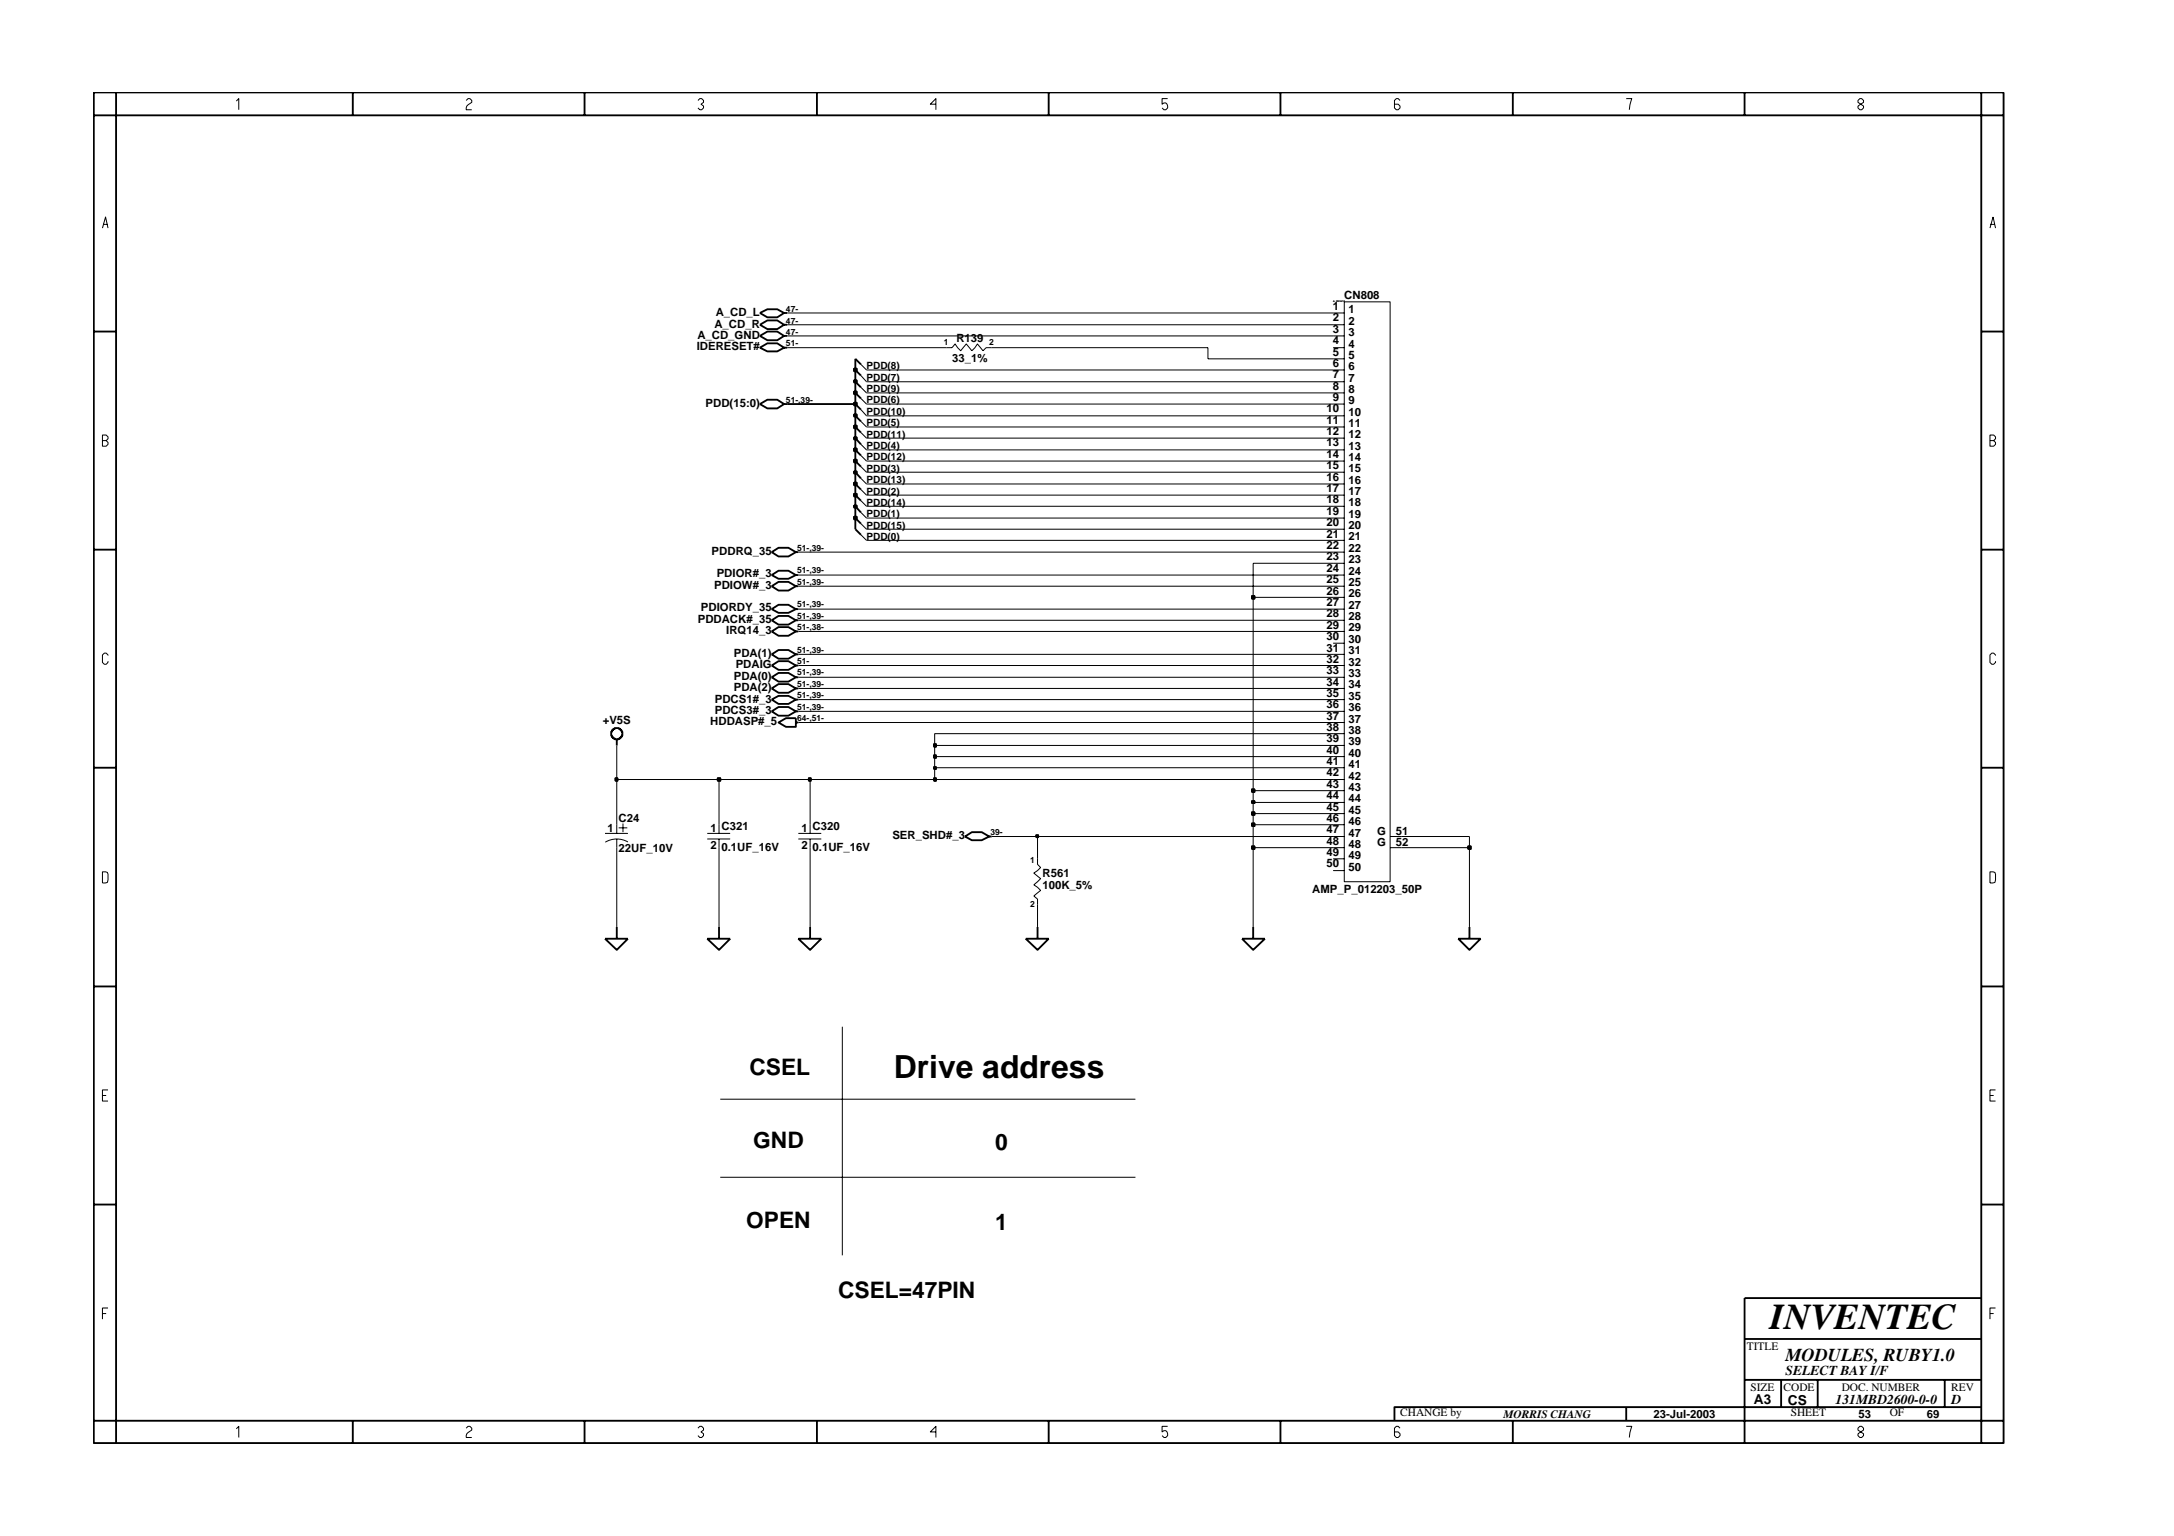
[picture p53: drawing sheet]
<svg xmlns="http://www.w3.org/2000/svg" width="297mm" height="210mm" viewBox="0 0 297 210" stroke-linecap="round" stroke-linejoin="round" font-family="sans-serif">
<defs><g id="words">
<text font-size="5" x="241.8" y="181.6">INVENTEC</text>
<text font-size="4.4" x="122.1" y="147.3">Drive address</text>
<g font-size="3.1">
<text x="102.4" y="146.9">CSEL</text>
<text x="102.9" y="156.9">GND</text>
<text x="136" y="157.2">0</text>
<text x="102" y="167.9">OPEN</text>
<text x="136" y="168">1</text>
<text x="114.5" y="177.3">CSEL=47PIN</text>
</g>
<text font-size="2.5" x="244" y="185.9">MODULES, RUBY1.0</text>
<g font-size="1.9">
<text x="239.6" y="191.9">A3</text>
<text x="244" y="187.9">SELECT BAY I/F</text>
<text x="244.3" y="192">CS</text>
<text x="250.8" y="191.9">131MBD2600-0-0</text>
<text x="266.6" y="191.9">D</text>
</g>
<g font-size="1.6">
<text x="183.7" y="40.9">CN808</text>
<text x="95.2" y="47.8">IDERESET#</text>
<text x="95.3" y="46.3">A_CD_GND</text>
<text x="97.6" y="44.8">A_CD_R</text>
<text x="97.8" y="43.2">A_CD_L</text>
<text x="130.7" y="46.8">R139</text>
<text x="182.1" y="47">4</text>
<text x="182.1" y="45.5">3</text>
<text x="182.1" y="43.9">2</text>
<text x="182.1" y="42.4">1</text>
<text x="184.2" y="47.5">4</text>
<text x="184.2" y="45.9">3</text>
<text x="184.2" y="44.4">2</text>
<text x="184.2" y="42.8">1</text>
<text x="130.1" y="49.5">33_1%</text>
<text x="182.1" y="50.2">6</text>
<text x="182.1" y="51.7">7</text>
<text x="182.1" y="53.3">8</text>
<text x="182.1" y="48.7">5</text>
<text x="184.2" y="50.6">6</text>
<text x="184.2" y="52.2">7</text>
<text x="184.2" y="53.7">8</text>
<text x="184.2" y="49">5</text>
<text x="96.4" y="55.6">PDD(15:0)</text>
<text x="181.3" y="56.4">10</text>
<text x="181.3" y="58">11</text>
<text x="181.3" y="59.5">12</text>
<text x="182.1" y="54.8">9</text>
<text x="184.2" y="56.8">10</text>
<text x="184.2" y="58.3">11</text>
<text x="184.2" y="59.9">12</text>
<text x="184.2" y="55.2">9</text>
<text x="181.3" y="64.1">15</text>
<text x="181.3" y="65.7">16</text>
<text x="181.3" y="61">13</text>
<text x="181.3" y="62.6">14</text>
<text x="184.2" y="64.5">15</text>
<text x="184.2" y="61.5">13</text>
<text x="184.2" y="63">14</text>
<text x="181.3" y="67.3">17</text>
<text x="181.3" y="68.8">18</text>
<text x="181.3" y="70.3">19</text>
<text x="181.3" y="71.9">20</text>
<text x="184.2" y="66.1">16</text>
<text x="184.2" y="67.7">17</text>
<text x="184.2" y="69.2">18</text>
<text x="184.2" y="70.8">19</text>
<text x="97.2" y="75.9">PDDRQ_35</text>
<text x="181.3" y="75">22</text>
<text x="181.3" y="76.6">23</text>
<text x="181.3" y="73.5">21</text>
<text x="184.2" y="73.8">21</text>
<text x="184.2" y="75.5">22</text>
<text x="184.2" y="77">23</text>
<text x="184.2" y="72.3">20</text>
<text x="95.8" y="83.6">PDIORDY_35</text>
<text x="97.6" y="80.5">PDIOW#_3</text>
<text x="97.9" y="78.9">PDIOR#_3</text>
<text x="181.3" y="78.1">24</text>
<text x="181.3" y="79.7">25</text>
<text x="181.3" y="81.2">26</text>
<text x="181.3" y="82.8">27</text>
<text x="184.2" y="78.6">24</text>
<text x="184.2" y="80.1">25</text>
<text x="184.2" y="81.6">26</text>
<text x="184.2" y="83.2">27</text>
<text x="95.3" y="85.2">PDDACK#_35</text>
<text x="99.2" y="86.7">IRQ14_3</text>
<text x="100.3" y="89.8">PDA(1)</text>
<text x="181.3" y="87.4">30</text>
<text x="181.3" y="89">31</text>
<text x="181.3" y="84.4">28</text>
<text x="181.3" y="85.9">29</text>
<text x="184.2" y="87.9">30</text>
<text x="184.2" y="89.4">31</text>
<text x="184.2" y="84.8">28</text>
<text x="184.2" y="86.3">29</text>
<text x="100.3" y="94.5">PDA(2)</text>
<text x="100.3" y="92.9">PDA(0)</text>
<text x="100.5" y="91.3">PDAIG</text>
<text x="181.3" y="90.6">32</text>
<text x="181.3" y="92.1">33</text>
<text x="181.3" y="93.7">34</text>
<text x="181.3" y="95.2">35</text>
<text x="184.2" y="90.9">32</text>
<text x="184.2" y="92.6">33</text>
<text x="184.2" y="94.1">34</text>
<text x="184.2" y="95.6">35</text>
<text x="82.3" y="99">+V5S</text>
<text x="97" y="99.1">HDDASP#_5</text>
<text x="97.7" y="97.5">PDCS3#_3</text>
<text x="97.7" y="96">PDCS1#_3</text>
<text x="181.3" y="98.4">37</text>
<text x="181.3" y="99.9">38</text>
<text x="181.3" y="101.4">39</text>
<text x="181.3" y="96.7">36</text>
<text x="184.2" y="97.2">36</text>
<text x="184.2" y="98.7">37</text>
<text x="184.2" y="100.3">38</text>
<text x="184.2" y="101.9">39</text>
<text x="181.3" y="103">40</text>
<text x="181.3" y="104.5">41</text>
<text x="181.3" y="106.1">42</text>
<text x="181.3" y="107.7">43</text>
<text x="184.2" y="103.4">40</text>
<text x="184.2" y="104.9">41</text>
<text x="184.2" y="106.5">42</text>
<text x="83" y="113.7">1</text>
<text x="84.5" y="112.3">C24</text>
<text x="97.1" y="113.7">1 C321</text>
<text x="109.5" y="113.7">1 C320</text>
<text x="181.3" y="109.2">44</text>
<text x="181.3" y="110.8">45</text>
<text x="181.3" y="112.3">46</text>
<text x="181.3" y="113.8">47</text>
<text x="184.2" y="108">43</text>
<text x="184.2" y="109.7">44</text>
<text x="184.2" y="111.2">45</text>
<text x="184.2" y="112.7">46</text>
<text x="84.5" y="116.4">22UF_10V</text>
<text x="97.1" y="116">2</text>
<text x="98.6" y="116.3">0.1UF_16V</text>
<text x="109.5" y="116">2</text>
<text x="111" y="116.3">0.1UF_16V</text>
<text x="121.9" y="114.6">SER_SHD#_3</text>
<text x="142.4" y="119.9">R561</text>
<text x="181.3" y="115.5">48</text>
<text x="181.3" y="117">49</text>
<text x="181.3" y="118.5">50</text>
<text x="184.2" y="114.3">47</text>
<text x="184.2" y="115.8">48</text>
<text x="184.2" y="117.4">49</text>
<text x="184.2" y="119">50</text>
<text x="188.2" y="114.1">G</text>
<text x="188.2" y="115.6">G</text>
<text x="190.7" y="114.1">51</text>
<text x="190.7" y="115.7">52</text>
<text x="142.4" y="121.4">100K_5%</text>
<text x="179.3" y="122">AMP_P_012203_50P</text>
<text x="238.7" y="184.4">TITLE</text>
<text x="239.2" y="190">SIZE</text>
<text x="243.7" y="190">CODE</text>
<text x="251.6" y="190">DOC. NUMBER</text>
<text x="266.6" y="190">REV</text>
<text x="191.3" y="193.5">CHANGE by</text>
<text x="205.4" y="193.7">MORRIS CHANG</text>
<text x="225.9" y="193.7">23-Jul-2003</text>
<text x="244.7" y="193.5">SHEET</text>
<text x="253.9" y="193.7">53</text>
<text x="258.2" y="193.5">OF</text>
<text x="263.3" y="193.7">69</text>
</g>
<g font-size="1.4">
<text x="118.4" y="53.6">PDD(9)</text>
<text x="118.4" y="52">PDD(7)</text>
<text x="118.4" y="50.5">PDD(8)</text>
<text x="118.4" y="59.8">PDD(11)</text>
<text x="118.4" y="58.3">PDD(5)</text>
<text x="118.4" y="56.7">PDD(10)</text>
<text x="118.4" y="55.1">PDD(6)</text>
<text x="118.4" y="64.4">PDD(3)</text>
<text x="118.4" y="62.9">PDD(12)</text>
<text x="118.4" y="61.4">PDD(4)</text>
<text x="118.4" y="70.7">PDD(1)</text>
<text x="118.4" y="69.1">PDD(14)</text>
<text x="118.4" y="67.6">PDD(2)</text>
<text x="118.4" y="66.1">PDD(13)</text>
<text x="118.4" y="73.8">PDD(0)</text>
<text x="118.4" y="72.2">PDD(15)</text>
</g>
<g font-size="1.2">
<text x="107.4" y="45.7">47-</text>
<text x="107.4" y="44.2">47-</text>
<text x="107.4" y="42.6">47-</text>
<text x="107.4" y="47.3">51-</text>
<text x="129" y="47.2">1</text>
<text x="135.2" y="47.1">2</text>
<text x="107.4" y="55">51-,39-</text>
<text x="108.9" y="75.3">51-,39-</text>
<text x="108.9" y="78.3">51-,39-</text>
<text x="108.9" y="79.9">51-,39-</text>
<text x="108.9" y="83">51-,39-</text>
<text x="108.9" y="84.6">51-,39-</text>
<text x="108.9" y="86.1">51-,38-</text>
<text x="108.9" y="89.3">51-,39-</text>
<text x="108.9" y="93.9">51-,39-</text>
<text x="108.9" y="95.4">51-,39-</text>
<text x="108.9" y="92.3">51-,39-</text>
<text x="108.9" y="90.8">51-</text>
<text x="108.9" y="97">51-,39-</text>
<text x="108.9" y="98.6">64-,51-</text>
<text x="135.3" y="114.1">39-</text>
<text x="140.7" y="118">1</text>
<text x="140.7" y="124">2</text>
</g>
<text font-size=".3" x="182.1" y="41.2">A_CD10/10</text>
</g></defs>
<g fill="none" stroke="#000" stroke-width=".25">
<path d="M103.8 44.4l1-.6h1.4l.9 .6-.9 .6h-1.4zM103.8 42.8l1-.5h1.4l.9 .5-.9 .6h-1.4zM103.8 45.9l1-.6h1.4l.9 .6-.9 .6h-1.4zM103.8 47.5l1-.6h1.4l.9 .6-.9 .5h-1.4zM103.8 55.2l1-.6h1.4l.9 .6-.9 .6h-1.4zM107.1 44.4h.5M107.1 42.8h.5M107.1 45.9h.5M107.1 47.5h.5M107.1 55.2h.5M116.9 59.9l.7 .8M116.9 58.3l.7 .8"/>
<path d="M116.9 56.8l.7 .8M116.9 55.2l.7 .8M116.9 53.7l.7 .8M116.9 52.2l.7 .7M116.9 50.6l.7 .7M116.9 49l.7 .8M105.4 75.5l1-.6h1.3l1 .6-1 .5h-1.3zM105.4 78.6l1-.6h1.3l1 .6-1 .5h-1.3zM108.7 75.5h.4M108.7 78.6h.4M116.9 63l.7 .8M116.9 61.5l.7 .7"/>
<path d="M116.9 64.5l.7 .9M116.9 72.3l.7 .8M116.9 70.8l.7 .8M116.9 69.2l.7 .8M116.9 67.7l.7 .7M116.9 66.1l.7 .8M83.8 99.6l.7-.1 .4 .3 .1 .7-.3 .4-.7 .1-.4-.3-.1-.7zM105.4 90.9l1-.5h1.3l1 .5-1 .6h-1.3zM105.4 80.1l1-.6h1.3l1 .6-1 .6h-1.3zM105.4 83.2l1-.6h1.3l1 .6-1 .5h-1.3zM105.4 84.8l1-.6h1.3l1 .6-1 .6h-1.3zM105.4 86.3l1-.6h1.3l1 .6-1 .6h-1.3z"/>
<path d="M105.4 89.4l1-.6h1.3l1 .6-1 .6h-1.3zM105.4 92.6l1-.6h1.3l1 .6-1 .5h-1.3zM105.4 94.1l1-.6h1.3l1 .6-1 .6h-1.3zM105.4 95.6l1-.5h1.3l1 .5-1 .6h-1.3zM105.4 97.2l1-.6h1.3l1 .6-1 .6h-1.3zM106.4 98.7l1-.6h1.3v1.2h-1.3zM108.7 90.9h.4M108.7 80.1h.4M108.7 83.2h.4M108.7 84.8h.4M108.7 86.3h.4M108.7 89.4h.4"/>
<path d="M108.7 92.6h.4M108.7 94.1h.4M108.7 95.6h.4M108.7 97.2h.4M108.7 98.7h.4M84.3 101.1v.8M131.9 114.3l.9-.6h1.3l1.1 .6-1.1 .5h-1.3zM135.2 114.3h.3M82.7 128.3h3.1l-1.5 1.5zM84.3 126.7v1.6M96.6 128.3h3.2l-1.6 1.5zM98.2 126.7v1.6"/>
<path d="M109.1 128.3h3.1l-1.5 1.5zM110.7 126.7v1.6M140.2 128.3h3.1l-1.5 1.5zM141.8 126.7v1.6M169.7 128.3h3.1l-1.6 1.5zM171.2 126.7v1.6M199.2 128.3h3.1l-1.5 1.5zM200.8 126.7v1.6"/>
</g>
<g fill="none" stroke="#000" stroke-width=".14">
<path d="M117.6 59.1l.8 .8M117.6 57.6l.8 .7M117.6 56l.8 .8M117.6 54.5l.8 .7M117.6 52.9l.8 .8M117.6 51.3l.8 .9M117.6 49.8l.8 .8M129.3 47.5h.8l.4-.5 .8 .9 .7-.9 .8 .9 .7-.9 .8 .9 .4-.4h.8M182.1 44.4h1.6M182.1 42.8h1.6M182.1 47.5h1.6M182.1 45.9h1.6"/>
<path d="M182.1 50.6h1.6M182.1 49h1.6M182.1 53.7h1.6M182.1 52.2h1.6M182.1 56.8h1.6M182.1 55.2h1.6M182.1 59.9h1.6M182.1 58.3h1.6M183.7 41.2h6.2v79.3h-6.2zM117.6 63.8l.8 .7M117.6 62.2l.8 .8M117.6 60.7l.8 .8"/>
<path d="M117.6 65.4l.8 .7M117.6 73.1l.8 .7M117.6 71.6l.8 .7M117.6 70l.8 .8M117.6 68.4l.8 .8M117.6 66.9l.8 .8M182.1 63h1.6M182.1 61.5h1.6M182.1 66.1h1.6M182.1 64.5h1.6M182.1 69.2h1.6M182.1 67.7h1.6"/>
<path d="M182.1 72.3h1.6M182.1 70.8h1.6M182.1 75.5h1.6M182.1 73.8h1.6M182.1 78.6h1.6M182.1 77h1.6M182.1 81.6h1.6M182.1 80.1h1.6M182.1 84.8h1.6M182.1 83.2h1.6M182.1 87.9h1.6M182.1 86.3h1.6"/>
<path d="M182.1 90.9h1.6M182.1 89.4h1.6M182.1 94.1h1.6M182.1 92.6h1.6M182.1 97.2h1.6M182.1 95.6h1.6M182.1 98.7h1.6M82.7 113.9h3.1M84.3 112.7v1.2M84.3 114.7v12M84.5 113.1h1.2M85.1 112.5v1.2"/>
<path d="M85.8 115.1a3 3 0 0 0-3.1 0M96.6 113.9h3.2M96.6 114.7h3.2M98.2 112.7v1.2M98.2 114.7v12M109.1 113.9h3.1M109.1 114.7h3.1M110.7 112.7v1.2M110.7 114.7v12M141.8 114.3v3.8l.4 .4-.9 .8 .9 .8-.9 .8 .9 .8-.9 .7 .5 .5v3.8M171.2 115.8v10.9M182.1 100.3h1.6"/>
<path d="M182.1 103.4h1.6M182.1 101.9h1.6M182.1 106.5h1.6M182.1 104.9h1.6M182.1 109.7h1.6M182.1 108h1.6M182.1 112.7h1.6M182.1 111.2h1.6M182.1 115.8h1.6M182.1 114.3h1.6M182.1 119h1.6M182.1 117.4h1.6"/>
<path d="M189.9 115.8h1.6M189.9 114.3h1.6M200.8 115.8v10.9"/>
</g>
<path d="M171.1 115.7h.3v.3h-.3z" fill-rule="evenodd" fill="#c2c2c2" stroke="#000" stroke-width=".25"/>
<path d="M171.1 115.7h.3v.3h-.3z" fill="none" stroke="#000" stroke-width=".25"/>
<path d="M171.2 112.7v3.1h10.9M191.5 115.8h9.3" fill="none" stroke="#000" stroke-width=".14"/>
<path d="M200.6 115.7h.3v.3h-.3z" fill-rule="evenodd" fill="#c2c2c2" stroke="#000" stroke-width=".25"/>
<path d="M200.6 115.7h.3v.3h-.3z" fill="none" stroke="#000" stroke-width=".25"/>
<path d="M135.5 114.3h6.3M200.8 114.3v1.5" fill="none" stroke="#000" stroke-width=".14"/>
<path d="M141.6 114.1h.2v.3h-.2z" fill-rule="evenodd" fill="#c2c2c2" stroke="#000" stroke-width=".25"/>
<path d="M141.6 114.1h.2v.3h-.2z" fill="none" stroke="#000" stroke-width=".25"/>
<path d="M84.3 106.5v6.2M98.2 106.5v6.2M110.7 106.5v6.2M141.8 114.3h40.3M191.5 114.3h9.3" fill="none" stroke="#000" stroke-width=".14"/>
<path d="M171.1 112.5h.3v.4h-.3z" fill-rule="evenodd" fill="#c2c2c2" stroke="#000" stroke-width=".25"/>
<path d="M171.1 112.5h.3v.4h-.3z" fill="none" stroke="#000" stroke-width=".25"/>
<path d="M171.2 111.2v1.5h10.9" fill="none" stroke="#000" stroke-width=".14"/>
<path d="M171.1 111h.3v.4h-.3z" fill-rule="evenodd" fill="#c2c2c2" stroke="#000" stroke-width=".25"/>
<path d="M171.1 111h.3v.4h-.3z" fill="none" stroke="#000" stroke-width=".25"/>
<path d="M171.2 109.7v1.5h10.9" fill="none" stroke="#000" stroke-width=".14"/>
<path d="M171.1 109.5h.3v.2h-.3z" fill-rule="evenodd" fill="#c2c2c2" stroke="#000" stroke-width=".25"/>
<path d="M171.1 109.5h.3v.2h-.3z" fill="none" stroke="#000" stroke-width=".25"/>
<path d="M171.2 108v1.7h10.9" fill="none" stroke="#000" stroke-width=".14"/>
<path d="M171.1 107.9h.3v.3h-.3z" fill-rule="evenodd" fill="#c2c2c2" stroke="#000" stroke-width=".25"/>
<path d="M171.1 107.9h.3v.3h-.3z" fill="none" stroke="#000" stroke-width=".25"/>
<path d="M171.2 81.6v26.4h10.9" fill="none" stroke="#000" stroke-width=".14"/>
<path d="M84.1 106.4h.3v.3h-.3z" fill-rule="evenodd" fill="#c2c2c2" stroke="#000" stroke-width=".25"/>
<path d="M84.1 106.4h.3v.3h-.3z" fill="none" stroke="#000" stroke-width=".25"/>
<path d="M84.3 101.9v4.6h13.9" fill="none" stroke="#000" stroke-width=".14"/>
<path d="M98.1 106.4h.3v.3h-.3z" fill-rule="evenodd" fill="#c2c2c2" stroke="#000" stroke-width=".25"/>
<path d="M98.1 106.4h.3v.3h-.3z" fill="none" stroke="#000" stroke-width=".25"/>
<path d="M98.2 106.5h12.5" fill="none" stroke="#000" stroke-width=".14"/>
<path d="M110.5 106.4h.3v.3h-.3z" fill-rule="evenodd" fill="#c2c2c2" stroke="#000" stroke-width=".25"/>
<path d="M110.5 106.4h.3v.3h-.3z" fill="none" stroke="#000" stroke-width=".25"/>
<path d="M110.7 106.5h17" fill="none" stroke="#000" stroke-width=".14"/>
<path d="M127.6 106.4h.3v.3h-.3z" fill-rule="evenodd" fill="#c2c2c2" stroke="#000" stroke-width=".25"/>
<path d="M127.6 106.4h.3v.3h-.3z" fill="none" stroke="#000" stroke-width=".25"/>
<path d="M127.7 104.9v1.6h54.4" fill="none" stroke="#000" stroke-width=".14"/>
<path d="M127.6 104.8h.3v.3h-.3z" fill-rule="evenodd" fill="#c2c2c2" stroke="#000" stroke-width=".25"/>
<path d="M127.6 104.8h.3v.3h-.3z" fill="none" stroke="#000" stroke-width=".25"/>
<path d="M127.7 103.4v1.5h54.4" fill="none" stroke="#000" stroke-width=".14"/>
<path d="M127.6 103.2h.3v.4h-.3z" fill-rule="evenodd" fill="#c2c2c2" stroke="#000" stroke-width=".25"/>
<path d="M127.6 103.2h.3v.4h-.3z" fill="none" stroke="#000" stroke-width=".25"/>
<path d="M127.7 101.9v1.5h54.4" fill="none" stroke="#000" stroke-width=".14"/>
<path d="M127.6 101.7h.3v.3h-.3z" fill-rule="evenodd" fill="#c2c2c2" stroke="#000" stroke-width=".25"/>
<path d="M127.6 101.7h.3v.3h-.3z" fill="none" stroke="#000" stroke-width=".25"/>
<path d="M109.1 98.7h73M109.1 97.2h73M109.1 95.6h73M109.1 94.1h73M109.1 92.6h73M109.1 90.9h73M109.1 89.4h73M109.1 86.3h73M109.1 84.8h73M109.1 83.2h73M182.1 100.3h-54.4v1.6h54.4" fill="none" stroke="#000" stroke-width=".14"/>
<path d="M171.1 81.5h.3v.3h-.3z" fill-rule="evenodd" fill="#c2c2c2" stroke="#000" stroke-width=".25"/>
<path d="M116.9 70.8v1.5M171.1 81.5h.3v.3h-.3z" fill="none" stroke="#000" stroke-width=".25"/>
<path d="M109.1 78.6h73M109.1 75.5h73M118.4 73.8h63.7M118.4 72.3h63.7M182.1 77h-10.9v4.6h10.9M109.1 80.1h73" fill="none" stroke="#000" stroke-width=".14"/>
<path d="M116.7 70.6h.3v.4h-.3z" fill-rule="evenodd" fill="#c2c2c2" stroke="#000" stroke-width=".25"/>
<path d="M116.7 70.6h.3v.4h-.3zM116.9 69.2v1.6" fill="none" stroke="#000" stroke-width=".25"/>
<path d="M118.4 70.8h63.7" fill="none" stroke="#000" stroke-width=".14"/>
<path d="M116.7 69.1h.3v.3h-.3z" fill-rule="evenodd" fill="#c2c2c2" stroke="#000" stroke-width=".25"/>
<path d="M116.7 69.1h.3v.3h-.3zM116.9 67.7v1.5" fill="none" stroke="#000" stroke-width=".25"/>
<path d="M118.4 69.2h63.7" fill="none" stroke="#000" stroke-width=".14"/>
<path d="M116.7 67.5h.3v.3h-.3z" fill-rule="evenodd" fill="#c2c2c2" stroke="#000" stroke-width=".25"/>
<path d="M116.7 67.5h.3v.3h-.3zM116.9 66.1v1.6" fill="none" stroke="#000" stroke-width=".25"/>
<path d="M118.4 67.7h63.7" fill="none" stroke="#000" stroke-width=".14"/>
<path d="M116.7 66h.3v.3h-.3z" fill-rule="evenodd" fill="#c2c2c2" stroke="#000" stroke-width=".25"/>
<path d="M116.7 66h.3v.3h-.3zM116.9 64.5v1.6" fill="none" stroke="#000" stroke-width=".25"/>
<path d="M118.4 66.1h63.7" fill="none" stroke="#000" stroke-width=".14"/>
<path d="M116.7 64.4h.3v.3h-.3z" fill-rule="evenodd" fill="#c2c2c2" stroke="#000" stroke-width=".25"/>
<path d="M116.7 64.4h.3v.3h-.3zM116.9 63v1.5" fill="none" stroke="#000" stroke-width=".25"/>
<path d="M118.4 64.5h63.7" fill="none" stroke="#000" stroke-width=".14"/>
<path d="M116.7 62.8h.3v.4h-.3z" fill-rule="evenodd" fill="#c2c2c2" stroke="#000" stroke-width=".25"/>
<path d="M116.7 62.8h.3v.4h-.3zM116.9 61.5v1.5" fill="none" stroke="#000" stroke-width=".25"/>
<path d="M118.4 63h63.7" fill="none" stroke="#000" stroke-width=".14"/>
<path d="M116.7 61.3h.3v.4h-.3z" fill-rule="evenodd" fill="#c2c2c2" stroke="#000" stroke-width=".25"/>
<path d="M116.9 59.9v1.6M116.7 61.3h.3v.4h-.3z" fill="none" stroke="#000" stroke-width=".25"/>
<path d="M118.4 61.5h63.7" fill="none" stroke="#000" stroke-width=".14"/>
<path d="M116.7 59.8h.3v.2h-.3z" fill-rule="evenodd" fill="#c2c2c2" stroke="#000" stroke-width=".25"/>
<path d="M116.7 59.8h.3v.2h-.3zM116.9 58.3v1.6" fill="none" stroke="#000" stroke-width=".25"/>
<path d="M118.4 59.9h63.7" fill="none" stroke="#000" stroke-width=".14"/>
<path d="M116.7 58.2h.3v.3h-.3z" fill-rule="evenodd" fill="#c2c2c2" stroke="#000" stroke-width=".25"/>
<path d="M116.7 58.2h.3v.3h-.3zM116.9 56.8v1.5" fill="none" stroke="#000" stroke-width=".25"/>
<path d="M118.4 58.3h63.7" fill="none" stroke="#000" stroke-width=".14"/>
<path d="M116.7 56.7h.3v.2h-.3z" fill-rule="evenodd" fill="#c2c2c2" stroke="#000" stroke-width=".25"/>
<path d="M107.6 55.2h9.3v1.6M116.7 56.7h.3v.2h-.3z" fill="none" stroke="#000" stroke-width=".25"/>
<path d="M118.4 56.8h63.7" fill="none" stroke="#000" stroke-width=".14"/>
<path d="M116.7 55h.3v.4h-.3z" fill-rule="evenodd" fill="#c2c2c2" stroke="#000" stroke-width=".25"/>
<path d="M116.7 55h.3v.4h-.3zM116.9 53.7v1.5" fill="none" stroke="#000" stroke-width=".25"/>
<path d="M118.4 55.2h63.7" fill="none" stroke="#000" stroke-width=".14"/>
<path d="M116.7 53.5h.3v.4h-.3z" fill-rule="evenodd" fill="#c2c2c2" stroke="#000" stroke-width=".25"/>
<path d="M116.7 53.5h.3v.4h-.3zM116.9 52.2v1.5" fill="none" stroke="#000" stroke-width=".25"/>
<path d="M118.4 53.7h63.7" fill="none" stroke="#000" stroke-width=".14"/>
<path d="M116.7 52h.3v.3h-.3z" fill-rule="evenodd" fill="#c2c2c2" stroke="#000" stroke-width=".25"/>
<path d="M116.7 52h.3v.3h-.3zM116.9 50.6v1.6" fill="none" stroke="#000" stroke-width=".25"/>
<path d="M118.4 52.2h63.7" fill="none" stroke="#000" stroke-width=".14"/>
<path d="M116.7 50.4h.3v.3h-.3z" fill-rule="evenodd" fill="#c2c2c2" stroke="#000" stroke-width=".25"/>
<g fill="none" stroke="#000" stroke-width=".25">
<path d="M12.8 12.6h261v184.6h-261zM12.8 15.8h261M15.9 12.6v184.6M48.2 12.6v3.2M79.9 12.6v3.2M111.6 12.6v3.2M143.3 12.6v3.2M174.9 12.6v3.2M206.7 12.6v3.2M238.4 12.6v3.2M270.7 12.6v184.6M12.8 45.3h3.1"/>
<path d="M116.7 50.4h.3v.3h-.3zM116.9 49v1.6M270.7 45.3h3.1M12.8 75.1h3.1M270.7 75.1h3.1M12.8 104.9h3.1M270.7 104.9h3.1M12.8 134.8h3.1M270.7 134.8h3.1M12.8 164.6h3.1M270.7 164.6h3.1M270.7 177.4h-32.3v19.8"/>
<path d="M12.8 194.2h261M48.2 194.2v3M79.9 194.2v3M111.6 194.2v3M143.3 194.2v3M174.9 194.2v3M206.7 194.2v3M222.2 192.3v1.9M238.4 183h32.3M238.4 188.6h32.3M243.4 188.6v3.7M248.4 188.6v3.7"/>
<path d="M265.7 188.6v3.7M270.7 192.3h-80.2v1.9"/>
</g>
<g fill="none" stroke="#000" stroke-width=".14">
<path d="M32.3 13.8l.3-.3v1.5M63.7 13.7l.3-.2h.2l.3 .2v.3l-.5 .3-.3 .4v.3h.8M95.4 13.7l.2-.2h.3l.2 .2v.3l-.3 .2 .3 .3v.2l-.2 .3h-.3l-.2-.3M127.9 14.2h-.8l.8-.7v1.5M159.5 13.5h-.7v.7l.2-.1a.5 .5 0 0 1 .5 .6l-.2 .3h-.3l-.2-.3M191.3 13.7l-.3-.2h-.2l-.3 .2v1l.3 .3h.2l.3-.3v-.2l-.3-.3h-.5M222.2 13.5h.8l-.4 1.5M253.9 13.7l.2-.2h.3l.2 .2v.3l-.7 .5v.2l.2 .3h.3l.2-.3v-.2l-.7-.5zM14 31.2l.4-1.6 .4 1.6M14.1 30.7h.6M271.9 31.2l.4-1.6 .4 1.6M272 30.7h.6"/>
<path d="M14 59.5h.5l.3 .2v.3l-.3 .2 .3 .3v.2l-.3 .3h-.5zM107.6 47.5h21.7M107.6 45.9h74.5M107.6 44.4h74.5M107.6 42.8h74.5M118.4 50.6h63.7M135.5 47.5h29.5v1.5h17.1M14 60.2h.5M271.9 60.2h.5l.3-.2v-.3l-.3-.2h-.5v1.5h.5l.3-.3v-.2l-.3-.3M14.8 89.6l-.3-.3h-.2l-.3 .2v1l.3 .3h.2l.3-.3v-.1M272.7 89.6l-.3-.3h-.3l-.2 .2v1l.2 .3h.3l.3-.3v-.1M14 119.1l.7 .1 .1 .3-.1 1.1-.7 .1z"/>
<path d="M271.9 119.1l.7 .1 .1 .3-.1 1.1-.7 .1zM14 149.7h.5M14.8 148.9h-.8v1.6h.8M98.4 150.2h56.7M115.1 140.3v31.2M271.9 149.7h.5M272.7 148.9h-.8v1.6h.8M14 179.5h.5M14.8 178.7h-.8v1.6M98.4 160.9h56.7M271.9 179.5h.5M272.7 178.7h-.8v1.6"/>
<path d="M32.3 195.3l.3-.4v1.5M63.7 195.2l.3-.3h.2l.3 .3v.2l-.7 .5-.1 .3v.2h.8M95.4 195.2l.2-.3h.3l.2 .3v.2l-.3 .3 .3 .2v.3l-.2 .2h-.3l-.2-.2M127.9 195.7h-.8l.8-.8v1.5M159.5 194.9h-.7v.8l.2-.2a.5 .5 0 0 1 .5 .7l-.2 .2h-.3l-.2-.2M191.3 195.2l-.3-.3h-.2l-.3 .3v1l.3 .2h.2l.3-.2v-.3l-.3-.2h-.5M222.2 194.9h.8l-.4 1.5M254.1 194.9l-.2 .3v.2l.7 .5v.3l-.2 .2h-.3l-.2-.2v-.3l.7-.5v-.2l-.2-.3z"/>
</g>
<use href="#words"/>
</svg>
